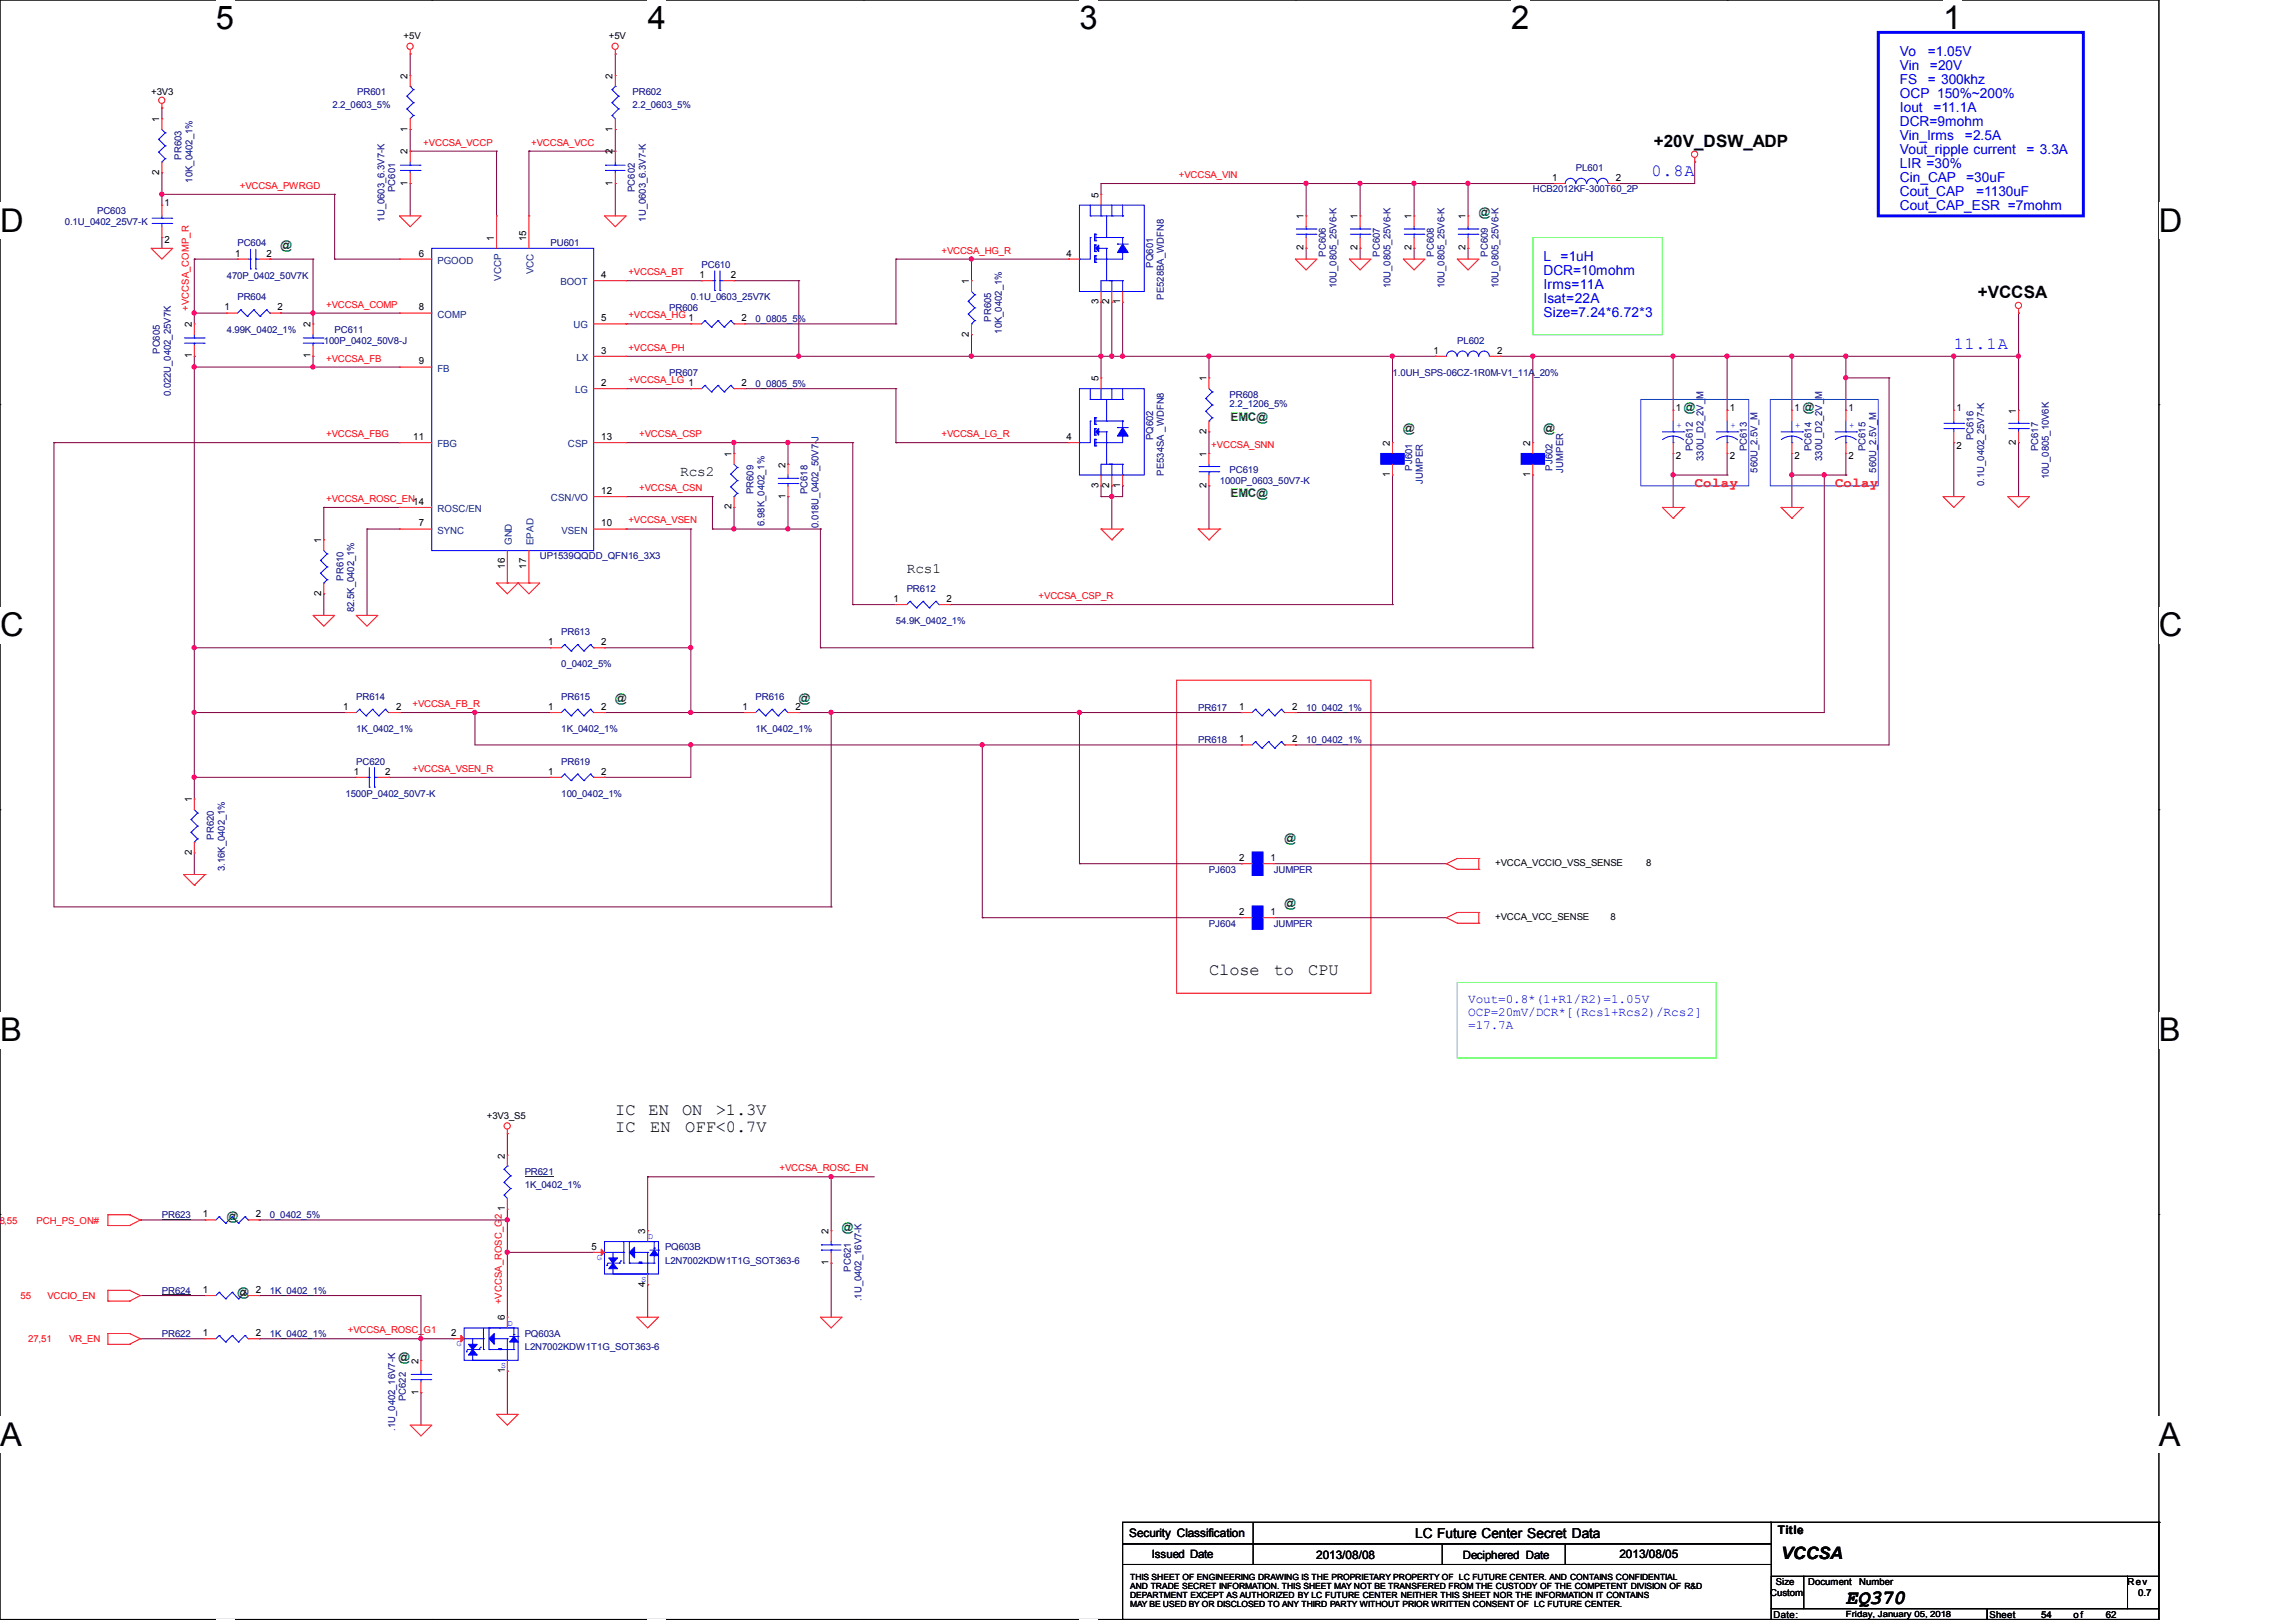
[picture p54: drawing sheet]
<svg xmlns="http://www.w3.org/2000/svg" width="297mm" height="210mm" viewBox="0 0 297 210" stroke-linecap="round" stroke-linejoin="round" font-family="sans-serif">
<defs><g id="words">
<g font-size="4.2">
<text x="27.9" y="3.8">5</text>
<text x="83.8" y="3.8">4</text>
<text x="139.7" y="3.8">3</text>
<text x="195.6" y="3.8">2</text>
<text x="251.5" y="3.8">1</text>
<text x="0" y="30">D</text>
<text x="279.4" y="30">D</text>
<text x="0" y="82.3">C</text>
<text x="279.4" y="82.3">C</text>
<text x="0" y="134.7">B</text>
<text x="279.4" y="134.7">B</text>
<text x="0" y="187.1">A</text>
<text x="279.4" y="187.1">A</text>
</g>
<text font-size="2.6" x="238.9" y="207.6">EQ370</text>
<g font-size="2.2" fill="#00f">
<text x="213.7" y="22.8">0.8A</text>
<text x="252.9" y="45.1">11.1A</text>
</g>
<g font-size="2.2">
<text x="214" y="19">+20V_DSW_ADP</text>
<text x="255.9" y="38.5">+VCCSA</text>
<text x="156.5" y="126.2">Close</text>
<text x="164.8" y="126.2">to</text>
<text x="169.3" y="126.2">CPU</text>
<text x="79.6" y="144.3">IC</text>
<text x="79.6" y="146.5">IC</text>
<text x="83.9" y="144.3">EN</text>
<text x="84.2" y="146.5">EN</text>
<text x="88.3" y="144.3">ON</text>
<text x="88.7" y="146.5">OFF&lt;0.7V</text>
<text x="92.6" y="144.3">&gt;1.3V</text>
<text x="230.5" y="201.8">VCCSA</text>
</g>
<g font-size="1.9">
<text x="88" y="61.6">Rcs2</text>
<text x="117.3" y="74.1">Rcs1</text>
</g>
<g font-size="1.8" fill="#00f">
<text x="245.9" y="7.2">Vo</text>
<text x="245.9" y="9">Vin</text>
<text x="245.9" y="10.8">FS</text>
<text x="249.5" y="7.2">=1.05V</text>
<text x="249.5" y="10.8">= 300khz</text>
<text x="249.8" y="9">=20V</text>
<text x="245.9" y="12.7">OCP 150%~200%</text>
<text x="245.9" y="14.5">Iout</text>
<text x="245.9" y="16.3">DCR=9mohm</text>
<text x="250.2" y="14.5">=11.1A</text>
<text x="245.9" y="18.1">Vin_Irms</text>
<text x="245.9" y="19.9">Vout_ripple current</text>
<text x="245.9" y="21.8">LIR =30%</text>
<text x="245.9" y="23.6">Cin_CAP</text>
<text x="254.3" y="18.1">=2.5A</text>
<text x="254.5" y="23.6">=30uF</text>
<text x="262.2" y="19.9">= 3.3A</text>
<text x="245.9" y="25.4">Cout_CAP</text>
<text x="245.9" y="27.2">Cout_CAP_ESR =7mohm</text>
<text x="255.7" y="25.4">=1130uF</text>
<text x="199.8" y="33.7">L =1uH</text>
<text x="199.8" y="35.6">DCR=10mohm</text>
<text x="199.8" y="37.4">Irms=11A</text>
<text x="199.8" y="39.2">Isat=22A</text>
<text x="199.8" y="41">Size=7.24*6.72*3</text>
</g>
<g font-size="1.8" fill="#f00">
<text x="219.3" y="63">Colay</text>
<text x="237.5" y="63">Colay</text>
</g>
<text font-size="1.8" x="183.1" y="199">LC Future Center Secret Data</text>
<g font-size="1.7" fill="#00f">
<text x="190" y="131.5">OCP=20mV/DCR*[(Rcs1+Rcs2)/Rcs2]</text>
<text x="190" y="129.8">Vout=0.8*(1+R1/R2)=1.05V</text>
<text x="190" y="133.1">=17.7A</text>
</g>
<g font-size="1.5" fill="#008000">
<text x="191.4" y="28">@</text>
<text x="36.3" y="32.2">@</text>
<text x="217.9" y="53.1">@</text>
<text x="233.3" y="53.1">@</text>
<text x="159.3" y="54.5">EMC@</text>
<text x="181.6" y="55.9">@</text>
<text x="199.8" y="55.9">@</text>
<text x="159.3" y="64.3">EMC@</text>
<text x="79.6" y="90.8">@</text>
<text x="103.4" y="90.8">@</text>
<text x="166.2" y="109">@</text>
<text x="166.2" y="117.4">@</text>
<text x="29.3" y="157.9">@</text>
<text x="109" y="159.3">@</text>
<text x="30.7" y="167.7">@</text>
<text x="51.6" y="176.1">@</text>
</g>
<g font-size="1.5">
<text x="146.1" y="198.9">Security Classification</text>
<text x="149.1" y="201.5">Issued Date</text>
<text x="170.3" y="201.7">2013/08/08</text>
<text x="189.3" y="201.7">Deciphered Date</text>
<text x="209.6" y="201.6">2013/08/05</text>
<text x="230.1" y="198.5">Title</text>
</g>
<g font-size="1.3">
<text x="200.9" y="23.4">1</text>
<text x="209.1" y="23.4">2</text>
<text x="21.3" y="26.7">1</text>
<text x="21.3" y="31.5">2</text>
<text x="30.4" y="33.2">1</text>
<text x="34.5" y="33.2">2</text>
<text x="54.2" y="33.2">6</text>
<text x="77.8" y="36">4</text>
<text x="90.5" y="36">1</text>
<text x="94.6" y="36">2</text>
<text x="138" y="33.2">4</text>
<text x="29" y="40.2">1</text>
<text x="35.9" y="40.2">2</text>
<text x="54.2" y="40.2">8</text>
<text x="77.8" y="41.6">5</text>
<text x="89.1" y="41.6">1</text>
<text x="96" y="41.6">2</text>
<text x="54.2" y="47.2">9</text>
<text x="77.8" y="45.8">3</text>
<text x="185.5" y="45.8">1</text>
<text x="193.8" y="45.8">2</text>
<text x="77.8" y="50">2</text>
<text x="89.1" y="50">1</text>
<text x="96" y="50">2</text>
<text x="216.9" y="53.2">1</text>
<text x="223.8" y="53.2">1</text>
<text x="232.2" y="53.2">1</text>
<text x="239.2" y="53.2">1</text>
<text x="253.2" y="53.2">1</text>
<text x="53.5" y="56.9">11</text>
<text x="77.8" y="56.9">13</text>
<text x="138" y="56.9">4</text>
<text x="216.9" y="59.4">2</text>
<text x="223.8" y="59.4">2</text>
<text x="232.2" y="59.4">2</text>
<text x="239.2" y="59.4">2</text>
<text x="253.2" y="58">2</text>
<text x="53.5" y="65.3">14</text>
<text x="77.8" y="63.9">12</text>
<text x="54.2" y="68.1">7</text>
<text x="77.8" y="68.1">10</text>
<text x="115.6" y="77.9">1</text>
<text x="122.5" y="77.9">2</text>
<text x="70.9" y="83.5">1</text>
<text x="77.8" y="83.5">2</text>
<text x="44.4" y="91.9">1</text>
<text x="51.3" y="91.9">2</text>
<text x="70.9" y="91.9">1</text>
<text x="77.8" y="91.9">2</text>
<text x="96.1" y="91.9">1</text>
<text x="103" y="91.9">2</text>
<text x="160.4" y="91.9">1</text>
<text x="167.2" y="91.9">2</text>
<text x="45.8" y="100.2">1</text>
<text x="49.9" y="100.2">2</text>
<text x="70.9" y="100.2">1</text>
<text x="77.8" y="100.2">2</text>
<text x="160.4" y="96.1">1</text>
<text x="167.2" y="96.1">2</text>
<text x="160.4" y="111.4">2</text>
<text x="164.4" y="111.4">1</text>
<text x="160.4" y="118.4">2</text>
<text x="164.4" y="118.4">1</text>
<text x="26.2" y="157.5">1</text>
<text x="33.1" y="157.5">2</text>
<text x="76.5" y="161.7">5</text>
<text x="26.2" y="167.3">1</text>
<text x="33.1" y="167.3">2</text>
<text x="26.2" y="172.9">1</text>
<text x="33.1" y="172.9">2</text>
<text x="58.4" y="172.9">2</text>
</g>
<g font-size="1.3" fill="#004080">
<text x="56.6" y="34.1">PGOOD</text>
<text x="56.6" y="41.1">COMP</text>
<text x="72.5" y="36.9">BOOT</text>
<text x="74.2" y="42.5">UG</text>
<text x="74.6" y="46.7">LX</text>
<text x="56.6" y="48.1">FB</text>
<text x="74.4" y="50.9">LG</text>
<text x="56.6" y="57.9">FBG</text>
<text x="73.5" y="57.9">CSP</text>
<text x="71.3" y="64.9">CSN/VO</text>
<text x="56.6" y="69">SYNC</text>
<text x="56.6" y="66.3">ROSC/EN</text>
<text x="72.7" y="69">VSEN</text>
</g>
<g font-size="1.2">
<text x="52.2" y="5">+5V</text>
<text x="78.8" y="5">+5V</text>
<text x="52.7" y="10.2" transform="rotate(-90 52.7 10.2)">2</text>
<text x="79.3" y="10.2" transform="rotate(-90 79.3 10.2)">2</text>
<text x="19.6" y="12.3">+3V3</text>
<text x="20.6" y="15.8" transform="rotate(-90 20.6 15.8)">1</text>
<text x="52.7" y="17" transform="rotate(-90 52.7 17)">1</text>
<text x="79.3" y="17" transform="rotate(-90 79.3 17)">1</text>
<text x="20.6" y="22.6" transform="rotate(-90 20.6 22.6)">2</text>
<text x="52.7" y="20" transform="rotate(-90 52.7 20)">2</text>
<text x="79.3" y="20" transform="rotate(-90 79.3 20)">2</text>
<text x="52.7" y="24" transform="rotate(-90 52.7 24)">1</text>
<text x="79.3" y="24" transform="rotate(-90 79.3 24)">1</text>
<text x="142.1" y="25.6" transform="rotate(-90 142.1 25.6)">5</text>
<text x="168.7" y="28.4" transform="rotate(-90 168.7 28.4)">1</text>
<text x="175.7" y="28.4" transform="rotate(-90 175.7 28.4)">1</text>
<text x="182.7" y="28.4" transform="rotate(-90 182.7 28.4)">1</text>
<text x="189.6" y="28.4" transform="rotate(-90 189.6 28.4)">1</text>
<text x="63.9" y="31.2" transform="rotate(-90 63.9 31.2)">1</text>
<text x="68.1" y="31.2" transform="rotate(-90 68.1 31.2)">15</text>
<text x="168.7" y="32.4" transform="rotate(-90 168.7 32.4)">2</text>
<text x="175.7" y="32.4" transform="rotate(-90 175.7 32.4)">2</text>
<text x="182.7" y="32.4" transform="rotate(-90 182.7 32.4)">2</text>
<text x="189.6" y="32.4" transform="rotate(-90 189.6 32.4)">2</text>
<text x="125.4" y="36.7" transform="rotate(-90 125.4 36.7)">1</text>
<text x="142.1" y="39.4" transform="rotate(-90 142.1 39.4)">3</text>
<text x="143.5" y="39.4" transform="rotate(-90 143.5 39.4)">2</text>
<text x="144.9" y="39.4" transform="rotate(-90 144.9 39.4)">1</text>
<text x="24.8" y="46.4" transform="rotate(-90 24.8 46.4)">1</text>
<text x="24.8" y="42.3" transform="rotate(-90 24.8 42.3)">2</text>
<text x="40.2" y="46.4" transform="rotate(-90 40.2 46.4)">1</text>
<text x="40.2" y="42.3" transform="rotate(-90 40.2 42.3)">2</text>
<text x="125.4" y="43.6" transform="rotate(-90 125.4 43.6)">2</text>
<text x="142.1" y="49.3" transform="rotate(-90 142.1 49.3)">5</text>
<text x="156.1" y="49.3" transform="rotate(-90 156.1 49.3)">1</text>
<text x="260.9" y="53.5" transform="rotate(-90 260.9 53.5)">1</text>
<text x="94.7" y="59.1" transform="rotate(-90 94.7 59.1)">1</text>
<text x="156.1" y="59.1" transform="rotate(-90 156.1 59.1)">1</text>
<text x="156.1" y="56.1" transform="rotate(-90 156.1 56.1)">2</text>
<text x="179.9" y="57.7" transform="rotate(-90 179.9 57.7)">2</text>
<text x="198" y="57.7" transform="rotate(-90 198 57.7)">2</text>
<text x="260.9" y="57.5" transform="rotate(-90 260.9 57.5)">2</text>
<text x="94.7" y="65.9" transform="rotate(-90 94.7 65.9)">2</text>
<text x="101.6" y="64.5" transform="rotate(-90 101.6 64.5)">1</text>
<text x="101.6" y="60.5" transform="rotate(-90 101.6 60.5)">2</text>
<text x="142.1" y="63.1" transform="rotate(-90 142.1 63.1)">3</text>
<text x="143.5" y="63.1" transform="rotate(-90 143.5 63.1)">2</text>
<text x="144.9" y="63.1" transform="rotate(-90 144.9 63.1)">1</text>
<text x="156.1" y="63.1" transform="rotate(-90 156.1 63.1)">2</text>
<text x="179.9" y="61.7" transform="rotate(-90 179.9 61.7)">1</text>
<text x="198" y="61.7" transform="rotate(-90 198 61.7)">1</text>
<text x="41.6" y="70.3" transform="rotate(-90 41.6 70.3)">1</text>
<text x="41.6" y="77.1" transform="rotate(-90 41.6 77.1)">2</text>
<text x="65.3" y="73.6" transform="rotate(-90 65.3 73.6)">16</text>
<text x="68.1" y="73.6" transform="rotate(-90 68.1 73.6)">17</text>
<text x="24.8" y="103.8" transform="rotate(-90 24.8 103.8)">1</text>
<text x="24.8" y="110.6" transform="rotate(-90 24.8 110.6)">2</text>
<text x="193.5" y="112.1">+VCCA_VCCIO_VSS_SENSE</text>
<text x="213.1" y="112.1">8</text>
<text x="193.5" y="119">+VCCA_VCC_SENSE</text>
<text x="208.4" y="119">8</text>
<text x="63" y="144.7">+3V3_S5</text>
<text x="65.3" y="149.9" transform="rotate(-90 65.3 149.9)">2</text>
<text x="65.3" y="156.7" transform="rotate(-90 65.3 156.7)">1</text>
<text x="83.5" y="159.7" transform="rotate(-90 83.5 159.7)">3</text>
<text x="107.2" y="159.7" transform="rotate(-90 107.2 159.7)">2</text>
<text x="83.5" y="166.5" transform="rotate(-90 83.5 166.5)">4</text>
<text x="107.2" y="163.7" transform="rotate(-90 107.2 163.7)">1</text>
<text x="65.3" y="170.9" transform="rotate(-90 65.3 170.9)">6</text>
<text x="54.1" y="176.4" transform="rotate(-90 54.1 176.4)">2</text>
<text x="65.3" y="177.7" transform="rotate(-90 65.3 177.7)">1</text>
<text x="54.1" y="180.5" transform="rotate(-90 54.1 180.5)">1</text>
<text x="229.1" y="206.5">Custom</text>
<text x="229.5" y="209.3">Date:</text>
<text x="229.8" y="205.1">Size</text>
<text x="234" y="205.1">Document</text>
<text x="240.6" y="205.1">Number</text>
<text x="257.5" y="209.3">Sheet</text>
<text x="264.1" y="209.3">54</text>
<text x="268.3" y="209.3">of</text>
<text x="272.5" y="209.3">62</text>
<text x="275.3" y="205.1">Rev</text>
<text x="276.7" y="206.5">0.7</text>
</g>
<g font-size="1.2" fill="#000080">
<text x="43" y="14">2.2_0603_5%</text>
<text x="46.2" y="12.3">PR601</text>
<text x="81.9" y="12.3">PR602</text>
<text x="81.9" y="14">2.2_0603_5%</text>
<text x="23.5" y="20.7" transform="rotate(-90 23.5 20.7)">PR603</text>
<text x="24.9" y="23.6" transform="rotate(-90 24.9 23.6)">10K_0402_1%</text>
<text x="204" y="22.1">PL601</text>
<text x="8.4" y="29.1">0.1U_0402_25V7-K</text>
<text x="12.6" y="27.7">PC603</text>
<text x="49.7" y="28.7" transform="rotate(-90 49.7 28.7)">1U_0603_6.3V7-K</text>
<text x="51.1" y="24.8" transform="rotate(-90 51.1 24.8)">PC601</text>
<text x="82.2" y="24.8" transform="rotate(-90 82.2 24.8)">PC602</text>
<text x="83.6" y="28.7" transform="rotate(-90 83.6 28.7)">1U_0603_6.3V7-K</text>
<text x="198.4" y="24.9">HCB2012KF-300T60_2P</text>
<text x="30.7" y="31.9">PC604</text>
<text x="71.2" y="31.9">PU601</text>
<text x="90.8" y="34.7">PC610</text>
<text x="149.2" y="34.6" transform="rotate(-90 149.2 34.6)">PQ601</text>
<text x="171.6" y="33.2" transform="rotate(-90 171.6 33.2)">PC606</text>
<text x="178.6" y="33.2" transform="rotate(-90 178.6 33.2)">PC607</text>
<text x="185.5" y="33.2" transform="rotate(-90 185.5 33.2)">PC608</text>
<text x="192.5" y="33.2" transform="rotate(-90 192.5 33.2)">PC609</text>
<text x="29.3" y="36.1">470P_0402_50V7K</text>
<text x="30.7" y="38.9">PR604</text>
<text x="86.6" y="40.3">PR606</text>
<text x="89.4" y="38.9">0.1U_0603_25V7K</text>
<text x="97.8" y="41.7">0_0805_5%</text>
<text x="128.3" y="41.6" transform="rotate(-90 128.3 41.6)">PR605</text>
<text x="150.6" y="38.8" transform="rotate(-90 150.6 38.8)">PE528BA_WDFN8</text>
<text x="173" y="37.3" transform="rotate(-90 173 37.3)">10U_0805_25V6-K</text>
<text x="180" y="37.3" transform="rotate(-90 180 37.3)">10U_0805_25V6-K</text>
<text x="186.9" y="37.3" transform="rotate(-90 186.9 37.3)">10U_0805_25V6-K</text>
<text x="193.9" y="37.3" transform="rotate(-90 193.9 37.3)">10U_0805_25V6-K</text>
<text x="20.7" y="45.8" transform="rotate(-90 20.7 45.8)">PC605</text>
<text x="29.3" y="43.1">4.99K_0402_1%</text>
<text x="41.9" y="44.5">100P_0402_50V8-J</text>
<text x="43.3" y="43.1">PC611</text>
<text x="129.7" y="43.2" transform="rotate(-90 129.7 43.2)">10K_0402_1%</text>
<text x="188.6" y="44.5">PL602</text>
<text x="22.1" y="51.3" transform="rotate(-90 22.1 51.3)">0.022U_0402_25V7K</text>
<text x="86.6" y="48.6">PR607</text>
<text x="97.8" y="50">0_0805_5%</text>
<text x="159.1" y="51.4">PR608</text>
<text x="159.1" y="52.7">2.2_1206_5%</text>
<text x="180.2" y="48.6">1.0UH_SPS-06CZ-1R0M-V1_11A_20%</text>
<text x="149.2" y="57" transform="rotate(-90 149.2 57)">PQ602</text>
<text x="219.1" y="58.4" transform="rotate(-90 219.1 58.4)">PC612</text>
<text x="220.5" y="59.6" transform="rotate(-90 220.5 59.6)">330U_D2_2V_M</text>
<text x="226" y="58.4" transform="rotate(-90 226 58.4)">PC613</text>
<text x="234.4" y="58.4" transform="rotate(-90 234.4 58.4)">PC614</text>
<text x="235.8" y="59.6" transform="rotate(-90 235.8 59.6)">330U_D2_2V_M</text>
<text x="241.4" y="58.4" transform="rotate(-90 241.4 58.4)">PC615</text>
<text x="255.4" y="57" transform="rotate(-90 255.4 57)">PC616</text>
<text x="263.8" y="58.4" transform="rotate(-90 263.8 58.4)">PC617</text>
<text x="97.5" y="64" transform="rotate(-90 97.5 64)">PR609</text>
<text x="104.5" y="64" transform="rotate(-90 104.5 64)">PC618</text>
<text x="150.6" y="61.6" transform="rotate(-90 150.6 61.6)">PE534SA _WDFN8</text>
<text x="157.9" y="62.6">1000P_0603_50V7-K</text>
<text x="159.1" y="61.2">PC619</text>
<text x="182.7" y="60.9" transform="rotate(-90 182.7 60.9)">PJ601</text>
<text x="184.1" y="62.6" transform="rotate(-90 184.1 62.6)">JUMPER</text>
<text x="200.9" y="60.9" transform="rotate(-90 200.9 60.9)">PJ602</text>
<text x="202.3" y="61.2" transform="rotate(-90 202.3 61.2)">JUMPER</text>
<text x="227.4" y="61.2" transform="rotate(-90 227.4 61.2)">560U_2.5V_M</text>
<text x="242.8" y="61.2" transform="rotate(-90 242.8 61.2)">560U_2.5V_M</text>
<text x="256.8" y="62.9" transform="rotate(-90 256.8 62.9)">0.1U_0402_25V7-K</text>
<text x="265.2" y="62" transform="rotate(-90 265.2 62)">10U_0805_10V6K</text>
<text x="98.9" y="68" transform="rotate(-90 98.9 68)">6.98K_0402_1%</text>
<text x="105.9" y="68.3" transform="rotate(-90 105.9 68.3)">0.018U_0402_50V7-J</text>
<text x="44.4" y="75.1" transform="rotate(-90 44.4 75.1)">PR610</text>
<text x="69.8" y="72.4">UP1539QQDD_QFN16_3X3</text>
<text x="117.3" y="76.6">PR612</text>
<text x="45.8" y="79.2" transform="rotate(-90 45.8 79.2)">82.5K_0402_1%</text>
<text x="72.6" y="82.2">PR613</text>
<text x="115.9" y="80.8">54.9K_0402_1%</text>
<text x="72.6" y="86.4">0_0402_5%</text>
<text x="46.1" y="90.6">PR614</text>
<text x="46.1" y="94.7">1K_0402_1%</text>
<text x="72.6" y="90.6">PR615</text>
<text x="72.6" y="94.7">1K_0402_1%</text>
<text x="97.8" y="90.6">PR616</text>
<text x="97.8" y="94.7">1K_0402_1%</text>
<text x="155.1" y="91.9">PR617</text>
<text x="169" y="91.9">10_0402_1%</text>
<text x="46.1" y="98.9">PC620</text>
<text x="72.6" y="98.9">PR619</text>
<text x="155.1" y="96.1">PR618</text>
<text x="169" y="96.1">10_0402_1%</text>
<text x="44.7" y="103.1">1500P_0402_50V7-K</text>
<text x="72.6" y="103.1">100_0402_1%</text>
<text x="27.7" y="108.7" transform="rotate(-90 27.7 108.7)">PR620</text>
<text x="29.1" y="112.7" transform="rotate(-90 29.1 112.7)">3.16K_0402_1%</text>
<text x="156.5" y="112.9">PJ603</text>
<text x="164.8" y="112.9">JUMPER</text>
<text x="156.5" y="119.9">PJ604</text>
<text x="164.8" y="119.9">JUMPER</text>
<text x="67.9" y="152">PR621</text>
<text x="67.9" y="153.7">1K_0402_1%</text>
<text x="21" y="157.6">PR623</text>
<text x="34.9" y="157.6">0_0402_5%</text>
<text x="86.1" y="161.8">PQ603B</text>
<text x="21" y="167.4">PR624</text>
<text x="34.9" y="167.4">1K_0402_1%</text>
<text x="86.1" y="163.5">L2N7002KDW1T1G_SOT363-6</text>
<text x="110.1" y="164.5" transform="rotate(-90 110.1 164.5)">PC621</text>
<text x="21" y="173">PR622</text>
<text x="34.9" y="173">1K_0402_1%</text>
<text x="67.9" y="173">PQ603A</text>
<text x="111.5" y="168.4" transform="rotate(-90 111.5 168.4)">.1U_0402_16V7-K</text>
<text x="67.9" y="174.7">L2N7002KDW1T1G_SOT363-6</text>
<text x="51.1" y="185.1" transform="rotate(-90 51.1 185.1)">.1U_0402_16V7-K</text>
<text x="52.5" y="181.3" transform="rotate(-90 52.5 181.3)">PC622</text>
</g>
<g font-size="1.2" fill="#f00">
<text x="54.8" y="18.8">+VCCSA_VCCP</text>
<text x="68.7" y="18.8">+VCCSA_VCC</text>
<text x="152.6" y="23">+VCCSA_VIN</text>
<text x="31" y="24.4">+VCCSA_PWRGD</text>
<text x="81.3" y="35.6">+VCCSA_BT</text>
<text x="121.8" y="32.8">+VCCSA_HG_R</text>
<text x="24.4" y="40.2" transform="rotate(-90 24.4 40.2)">+VCCSA_COMP_R</text>
<text x="42.2" y="39.8">+VCCSA_COMP</text>
<text x="81.3" y="41.2">+VCCSA_HG</text>
<text x="42.2" y="46.8">+VCCSA_FB</text>
<text x="81.3" y="45.4">+VCCSA_PH</text>
<text x="81.3" y="49.6">+VCCSA_LG</text>
<text x="42.2" y="56.6">+VCCSA_FBG</text>
<text x="82.7" y="56.6">+VCCSA_CSP</text>
<text x="121.8" y="56.6">+VCCSA_LG_R</text>
<text x="156.8" y="58">+VCCSA_SNN</text>
<text x="42.2" y="64.9">+VCCSA_ROSC_EN</text>
<text x="82.7" y="63.5">+VCCSA_CSN</text>
<text x="81.3" y="67.7">+VCCSA_VSEN</text>
<text x="134.4" y="77.5">+VCCSA_CSP_R</text>
<text x="53.4" y="91.5">+VCCSA_FB_R</text>
<text x="53.4" y="99.9">+VCCSA_VSEN_R</text>
<text x="100.9" y="151.6">+VCCSA_ROSC_EN</text>
<text x="-.8" y="158.3">28,55</text>
<text x="4.7" y="158.3">PCH_PS_ON#</text>
<text x="2.7" y="168.1">55</text>
<text x="3.6" y="173.7">27,51</text>
<text x="6.1" y="168.1">VCCIO_EN</text>
<text x="8.9" y="173.7">VR_EN</text>
<text x="45" y="172.5">+VCCSA_ROSC_G1</text>
<text x="64.9" y="168.7" transform="rotate(-90 64.9 168.7)">+VCCSA_ROSC_G2</text>
</g>
<g font-size="1.2" fill="#004080">
<text x="69" y="35.5" transform="rotate(-90 69 35.5)">VCC</text>
<text x="64.9" y="36.3" transform="rotate(-90 64.9 36.3)">VCCP</text>
<text x="66.2" y="70.5" transform="rotate(-90 66.2 70.5)">GND</text>
<text x="69" y="70.5" transform="rotate(-90 69 70.5)">EPAD</text>
</g>
<g font-size="1.1" fill="#00f">
<text x="217" y="55.3">+</text>
<text x="223.9" y="55.3">+</text>
<text x="232.3" y="55.3">+</text>
<text x="239.3" y="55.3">+</text>
<text x="83.8" y="160.4">D</text>
<text x="77.3" y="163">G</text>
<text x="83" y="165.8">S</text>
<text x="65.7" y="171.5">D</text>
<text x="59.1" y="174.2">G</text>
<text x="64.8" y="177">S</text>
</g>
<g font-size="1.1">
<text x="146.3" y="204.5">THIS SHEET OF ENGINEERING DRAWING IS THE PROPRIETARY PROPERTY OF LC FUTURE CENTER. AND CONTAINS CONFIDENTIAL</text>
<text x="146.3" y="205.6">AND TRADE SECRET INFORMATION. THIS SHEET MAY NOT BE TRANSFERED FROM THE CUSTODY OF THE COMPETENT DIVISION OF R&amp;D</text>
<text x="146.3" y="206.8">DEPARTMENT EXCEPT AS AUTHORIZED BY LC FUTURE CENTER NEITHER THIS SHEET NOR THE INFORMATION IT CONTAINS</text>
<text x="146.3" y="207.9">MAY BE USED BY OR DISCLOSED TO ANY THIRD PARTY WITHOUT PRIOR WRITTEN CONSENT OF LC FUTURE CENTER.</text>
<text x="238.9" y="209.2">Friday, January 05, 2018</text>
</g>
</g></defs>
<path d="M0 0h279.4v209.5h-279.4z" fill="none" stroke="#000" stroke-width=".13"/>
<g fill="#fff">
<path d="M27.9 0h2.4v4.7h-2.4z"/>
<path d="M27.9 209.5h2.4v.5h-2.4z"/>
</g>
<path d="M55.9 0h.1M55.9 209.5h.1" fill="none" stroke="#000" stroke-width=".13"/>
<g fill="#fff">
<path d="M83.8 0h2.4v4.7h-2.4z"/>
<path d="M83.8 209.5h2.4v.5h-2.4z"/>
</g>
<path d="M111.8 0h.1M111.8 209.5h.1" fill="none" stroke="#000" stroke-width=".13"/>
<g fill="#fff">
<path d="M139.7 0h2.4v4.7h-2.4z"/>
<path d="M139.7 209.5h2.4v.5h-2.4z"/>
</g>
<path d="M167.6 0h.1M167.6 209.5h.1" fill="none" stroke="#000" stroke-width=".13"/>
<g fill="#fff">
<path d="M195.6 0h2.4v4.7h-2.4z"/>
<path d="M195.6 209.5h2.4v.5h-2.4z"/>
</g>
<path d="M223.5 0h.1M223.5 209.5h.1" fill="none" stroke="#000" stroke-width=".13"/>
<g fill="#fff">
<path d="M251.5 0h2.3v4.7h-2.3z"/>
<path d="M251.5 209.5h2.3v.5h-2.3z"/>
<path d="M0 26.2h3v4.7h-3z"/>
<path d="M279.4 26.2h3v4.7h-3z"/>
<path d="M0 78.5h3v4.8h-3z"/>
<path d="M279.4 78.5h3v4.8h-3z"/>
</g>
<path d="M0 52.4h.1M279.4 52.4h.1" fill="none" stroke="#000" stroke-width=".13"/>
<g fill="#fff">
<path d="M0 130.9h2.8v4.8h-2.8z"/>
<path d="M279.4 130.9h2.8v4.8h-2.8z"/>
</g>
<path d="M0 104.8h.1M279.4 104.8h.1" fill="none" stroke="#000" stroke-width=".13"/>
<g fill="#fff">
<path d="M-.1 183.3h2.9v4.7h-2.9z"/>
<path d="M279.3 183.3h2.9v4.7h-2.9z"/>
</g>
<g fill="none" stroke="#000" stroke-width=".13">
<path d="M0 157.1h.1M279.4 157.1h.1M145.3 197h83.9v2.8h-83.9zM145.3 199.8h83.9v2.6h-83.9zM162.2 199.8h.1M162.2 197v5.4M186.6 199.8v2.6M202.6 199.8v2.6M229.1 197h50.3M279.4 197h.1M279.4 197v7M145.3 202.4h83.9v7.1h-83.9z"/>
<path d="M162.2 202.4h.1M186.6 202.4h.1M202.6 202.4h.1M229.2 204h4.2v4.1h-4.2zM229.2 208.1h28v1.4h-28zM233.4 204h41.9v4.1h-41.9zM257.2 208.1h22.2v1.4h-22.2zM275.3 204h4.1v4.1h-4.1z"/>
</g>
<path d="M212.3 51.7h14v11.2h-14zM229.1 51.7h14v11.2h-14z" fill="none" stroke="#0080ff" stroke-width=".13"/>
<path d="M243.1 4.2h26.5v23.7h-26.5z" fill="none" stroke="#00f" stroke-width=".38"/>
<g fill="none" stroke="#f00" stroke-width=".13">
<path d="M21 14h.1M21 15.4h.1M21 13.4v.6M21 15.4v1.4M53.1 7h.1M53.1 16.8h.1M53.1 9.8h.1M53.1 19.6h.1M53.1 6.4v.6M53.1 9.8v1.4M53.1 15.4v1.4M53.1 19.6v1.4"/>
<path d="M79.6 7h.1M79.6 16.8h.1M79.6 9.8h.1M79.6 19.6h.1M79.6 6.4v.6M79.6 9.8v1.4M79.6 15.4v1.4M79.6 19.6v1.4M19.6 32.1h2.8l-1.4 1.4zM21 22.4h.1M21 26.5h.1M21 30.7h.1"/>
<path d="M21 21v1.4M21 26.5v1.4M21 29.3v1.4M30.7 33.5h.1M30.7 33.5h1.4M33.5 33.5h1.4M34.9 33.5h.1M51.7 33.5h.1M51.7 27.9h2.8l-1.4 1.4zM51.7 33.5h4.2M53.1 23.7h.1M53.1 22.4v1.3"/>
<path d="M64.3 27.9h.1M64.3 27.9v4.2M68.5 27.9h.1M68.5 27.9v4.2M76.8 36.3h4.2M78.2 27.9h2.8l-1.4 1.4zM79.6 23.7h.1M79.6 22.4v1.3M81 36.3h.1M90.8 36.3h.1M90.8 36.3h1.4M93.6 36.3h1.4"/>
<path d="M95 36.3h.1M125.7 36.3h.1M125.7 36.3v1.4M138.3 33.5h.1M138.3 33.5h1.4M142.5 39.1h.1M142.5 25.1h.1M142.5 25.1v1.4M142.5 37.7v1.4M143.9 39.1h.1M143.9 37.7v1.4M145.3 39.1h.1"/>
<path d="M145.3 37.7v1.4M167.6 33.5h2.8l-1.4 1.4zM169 27.9h.1M169 32.1h.1M169 27.9v1.4M169 30.7v1.4M174.6 33.5h2.8l-1.4 1.4zM176 27.9h.1M176 32.1h.1M176 27.9v1.4M176 30.7v1.4M181.6 33.5h2.8l-1.4 1.4z"/>
<path d="M183 27.9h.1M183 32.1h.1M183 27.9v1.4M183 30.7v1.4M188.6 33.5h2.8l-1.4 1.4zM190 27.9h.1M190 32.1h.1M190 27.9v1.4M190 30.7v1.4M201.2 23.7h.1M201.2 23.7h1.4M208.1 23.7h1.4"/>
<path d="M209.5 23.7h.1M219.3 21h.1M219.3 20.4v.6M261.2 40v.5M25.1 46.1h.1M25.1 41.9h.1M25.1 41.9v1.4M25.1 44.7v1.4M29.3 40.5h.1M29.3 40.5h1.4M34.9 40.5h1.4M36.3 40.5h.1"/>
<path d="M40.5 46.1h.1M40.5 41.9h.1M40.5 41.9v1.4M40.5 44.7v1.4M51.7 40.5h.1M51.7 47.5h.1M51.7 57.3h.1M51.7 40.5h4.2M51.7 57.3h4.2M51.7 47.5h4.2M76.8 57.3h4.2M76.8 46.1h4.2"/>
<path d="M76.8 50.3h4.2M76.8 41.9h4.2M81 50.3h.1M81 46.1h.1M81 41.9h.1M81 57.3h.1M89.4 50.3h.1M89.4 41.9h.1M89.4 50.3h1.4M89.4 41.9h1.4M95 58.7h.1M95 50.3h1.4"/>
<path d="M95 41.9h1.4M95 58.7v1.4M96.4 50.3h.1M96.4 41.9h.1M125.7 43.3h.1M125.7 41.9v1.4M138.3 57.3h.1M138.3 57.3h1.4M142.5 48.9h.1M142.5 48.9v1.4M156.5 58.7h.1M156.5 48.9h.1"/>
<path d="M156.5 55.9h.1M156.5 48.9v1.4M156.5 54.5v1.4M156.5 58.7v1.4M180.2 57.3h.1M180.2 57.3v1.4M185.8 46.1h.1M185.8 46.1h1.4M192.8 46.1h1.4M194.2 46.1h.1M198.4 57.3h.1M198.4 57.3v1.4"/>
<path d="M216.5 53.1h.1M216.5 58.7h.1M216.5 53.1v1.4M216.5 57.3v1.4M223.5 53.1h.1M223.5 58.7h.1M223.5 53.1v1.4M223.5 57.3v1.4M231.9 53.1h.1M231.9 58.7h.1M231.9 53.1v1.4M231.9 57.3v1.4"/>
<path d="M238.9 53.1h.1M238.9 58.7h.1M238.9 53.1v1.4M238.9 57.3v1.4M252.8 53.1h.1M252.8 57.3h.1M252.8 53.1v1.4M252.8 55.9v1.4M261.2 40.5h.1M261.2 53.1h.1M261.2 57.3h.1M261.2 53.1v1.4"/>
<path d="M261.2 55.9v1.4M40.5 79.6h2.8l-1.4 1.4zM41.9 69.8h.1M41.9 76.8h.1M41.9 69.8v1.4M41.9 75.4v1.4M46.1 79.6h2.8l-1.4 1.4zM51.7 68.5h.1M51.7 65.7h.1M51.7 68.5h4.2M51.7 65.7h4.2M64.3 75.4h5.5l-1.3 1.4-1.4-1.4-1.4 1.4z"/>
<path d="M65.7 75.4h.1M65.7 71.2v4.2M68.5 75.4h.1M68.5 71.2v4.2M76.8 68.5h4.2M76.8 64.3h4.2M81 68.5h.1M81 64.3h.1M95 65.7h.1M95 64.3v1.4M102 64.3h.1M102 60.1h.1"/>
<path d="M102 60.1v1.4M102 62.9v1.4M115.9 78.2h.1M115.9 78.2h1.4M121.5 78.2h1.4M122.9 78.2h.1M142.5 68.5h.1M142.5 62.9h.1M142.5 68.5h2.8M142.5 61.5v1.4M142.5 68.5l1.4 1.3M143.9 69.8h.1"/>
<path d="M143.9 62.9h.1M143.9 61.5v1.4M145.3 68.5h.1M145.3 62.9h.1M145.3 68.5l-1.4 1.3M145.3 61.5v1.4M155.1 68.5h.1M155.1 68.5h2.8M155.1 68.5l1.4 1.3M156.5 69.8h.1M156.5 62.9h.1M156.5 61.5v1.4"/>
<path d="M157.9 68.5h.1M157.9 68.5l-1.4 1.3M180.2 61.5h.1M180.2 60.1v1.4M198.4 61.5h.1M198.4 60.1v1.4M215.1 65.7h.1M215.1 65.7h2.8M215.1 65.7l1.4 1.4M216.5 67.1h.1M217.9 65.7h.1M217.9 65.7l-1.4 1.4"/>
<path d="M230.5 65.7h.1M230.5 65.7h2.8M230.5 65.7l1.4 1.4M231.9 67.1h.1M233.3 65.7h.1M233.3 65.7l-1.4 1.4M251.4 64.3h2.8l-1.4 1.4zM259.8 64.3h2.8l-1.4 1.4zM44.7 92.2h.1M44.7 92.2h1.4M50.3 92.2h1.4M51.7 92.2h.1"/>
<path d="M71.2 92.2h.1M71.2 83.8h.1M71.2 92.2h1.4M71.2 83.8h1.4M76.8 92.2h1.4M76.8 83.8h1.4M78.2 92.2h.1M78.2 83.8h.1M96.4 92.2h.1M96.4 92.2h1.4M102 92.2h1.4M103.4 92.2h.1"/>
<path d="M152.3 88h25.1v40.5h-25.1zM160.6 96.4h.1M160.6 92.2h.1M160.6 92.2h1.4M160.6 96.4h1.4M166.2 92.2h1.4M166.2 96.4h1.4M167.6 96.4h.1M167.6 92.2h.1M23.7 113.2h.1M23.7 113.2h2.8M23.7 113.2l1.4 1.3"/>
<path d="M25.1 114.5h.1M25.1 103.4h.1M25.1 110.4h.1M25.1 103.4v1.4M25.1 109v1.4M26.5 113.2h.1M26.5 113.2l-1.4 1.3M46.1 100.6h.1M46.1 100.6h1.4M48.9 100.6h1.4M50.3 100.6h.1M71.2 100.6h.1"/>
<path d="M71.2 100.6h1.4M76.8 100.6h1.4M78.2 100.6h.1M160.6 111.8h.1M160.6 118.7h.1M160.6 111.8h1.4M160.6 118.7h1.4M163.4 111.8h1.4M163.4 118.7h1.4M164.8 111.8h.1M164.8 118.7h.1M187.2 111.8h.1"/>
<path d="M187.2 118.7h.1M187.2 111.8l1.4 .7M187.2 118.7l1.4 .8M188.6 112.5h.1M188.6 111.1h.1M188.6 119.5h.1M188.6 118.1h.1M188.6 112.5h2.8M188.6 111.1l-1.4 .7M188.6 119.5h2.8M188.6 118.1l-1.4 .6M188.6 111.1h2.8"/>
<path d="M188.6 118.1h2.8M191.4 112.5h.1M191.4 111.1h.1M191.4 119.5h.1M191.4 118.1h.1M191.4 111.1v1.4M191.4 118.1v1.4M14 158.6h2.8M14 158.6h.1M14 157.2h.1M14 157.2v1.4M14 157.2h2.8"/>
<path d="M16.8 157.2h.1M16.8 158.6h.1M16.8 157.2l1.4 .7M18.2 157.9h.1M18.2 157.9l-1.4 .7M26.5 157.9h.1M26.5 157.9h1.4M32.1 157.9h1.4M33.5 157.9h.1M65.7 146.7h.1M65.7 156.5h.1M65.7 149.5h.1"/>
<path d="M65.7 146.1v.6M65.7 149.5v1.4M65.7 155.1v1.4M83.8 159.3h.1M83.8 159.3v1.3M107.6 159.3h.1M107.6 159.3v1.3M14 173.9h2.8M14 168.4h2.8M14 173.9h.1M14 172.5h.1M14 168.4h.1"/>
<path d="M14 167h.1M14 172.5h2.8M14 167v1.4M14 172.5v1.4M14 167h2.8M16.8 172.5h.1M16.8 173.9h.1M16.8 167h.1M16.8 168.4h.1M16.8 172.5l1.4 .7M16.8 167l1.4 .6M18.2 173.2h.1"/>
<path d="M18.2 167.6h.1M18.2 173.2l-1.4 .7M18.2 167.6l-1.4 .8M26.5 167.6h.1M26.5 173.2h.1M26.5 173.2h1.4M26.5 167.6h1.4M32.1 173.2h1.4M32.1 167.6h1.4M33.5 167.6h.1M33.5 173.2h.1M54.5 176h.1"/>
<path d="M54.5 176v1.4M54.5 178.8v1.4M58.7 173.2h.1M58.7 173.2h1.4M65.7 170.4h.1M65.7 177.4h.1M65.7 170.4v1.4M65.7 176v1.4M76.8 162h.1M76.8 162h1.4M82.4 170.4h2.8l-1.4 1.4zM83.8 166.2h.1"/>
<path d="M83.8 164.8v1.4M106.2 170.4h2.8l-1.4 1.4zM107.6 163.4h.1M107.6 162v1.4M53.1 184.4h2.8l-1.4 1.4zM54.5 180.2h.1M64.3 183h2.8l-1.4 1.4z"/>
<circle cx="20.9" cy="13" r=".4"/>
<circle cx="53.1" cy="6" r=".4"/>
<circle cx="79.6" cy="6" r=".4"/>
<circle cx="219.3" cy="20" r=".4"/>
<circle cx="261.2" cy="39.5" r=".4"/>
<circle cx="65.6" cy="145.7" r=".4"/>
</g>
<path d="M198.4 30.7h16.7v12.6h-16.7zM188.6 127.1h33.5v9.8h-33.5z" fill="none" stroke="#0f0" stroke-width=".13"/>
<g fill="none" stroke="#800040" stroke-width=".13">
<path d="M21 14h.1M21 14v1.4M53.1 19.6h11.2M53.1 19.6h.1M53.1 7h.1M53.1 16.8h.1M53.1 7v2.8M53.1 16.8v2.8M64.3 19.6h.1M64.3 19.6v8.3M68.5 19.6h.1M68.5 19.6v8.3"/>
<path d="M79.6 16.8h.1M79.6 7h.1M79.6 7v2.8M79.6 16.8v2.8h-11.1M21 30.7h.1M21 22.4h.1M21 25.1h.1M21 22.4v4.1M21 30.7v1.4M21 25.1h22.3M25.1 33.5h5.6M25.1 33.5h.1"/>
<path d="M25.1 33.5v8.4M34.9 33.5h.1M34.9 33.5h5.6M40.5 33.5h.1M40.5 33.5v8.4M43.3 25.1h.1M43.3 33.5h.1M43.3 25.1v8.4M43.3 33.5h8.4M53.1 23.7h.1M53.1 23.7v4.2M79.6 23.7h.1"/>
<path d="M79.6 23.7v4.2M81 36.3h9.8M90.8 36.3h.1M95 36.3h8.4M103.4 36.3h.1M103.4 36.3v9.8M115.9 33.5h.1M115.9 33.5h22.4M115.9 33.5v8.4M125.7 33.5h.1M125.7 33.5v2.8M138.3 33.5h.1"/>
<path d="M142.5 23.7h.1M142.5 39.1h.1M142.5 23.7h58.7M142.5 23.7v1.4M142.5 39.1v9.8M143.9 39.1h.1M143.9 39.1v7M145.3 39.1h.1M145.3 39.1v7M169 23.7h.1M169 32.1h.1M169 23.7v4.2"/>
<path d="M169 32.1v1.4M176 32.1h.1M176 23.7h.1M176 23.7v4.2M176 32.1v1.4M183 32.1h.1M183 23.7h.1M183 23.7v4.2M183 32.1v1.4M190 32.1h.1M190 23.7h.1M190 23.7v4.2"/>
<path d="M190 32.1v1.4M209.5 23.7h.1M219.3 21h.1M219.3 21v2.7h-9.8M7 57.3h.1M7 57.3v60h100.6M7 57.3h44.7M25.1 40.5h4.2M25.1 47.5h26.6M25.1 40.5h.1M25.1 46.1h.1M25.1 47.5h.1"/>
<path d="M25.1 46.1v57.3M36.3 40.5h.1M36.3 40.5h15.4M40.5 40.5h.1M40.5 47.5h.1M40.5 46.1h.1M40.5 46.1v1.4M81 41.9h.1M81 57.3h29.4M81 46.1h104.8M81 50.3h8.4M81 41.9h8.4"/>
<path d="M89.4 50.3h.1M95 57.3h.1M95 58.7h.1M95 57.3v1.4M96.4 41.9h19.5M96.4 50.3h19.5M102 57.3h.1M102 57.3v2.8M103.4 46.1h.1M110.4 57.3h.1M110.4 57.3v20.9M115.9 57.3h.1"/>
<path d="M115.9 41.9h.1M115.9 50.3h.1M115.9 50.3v7M115.9 57.3h22.4M125.7 46.1h.1M125.7 43.3h.1M125.7 43.3v2.8M142.5 46.1h.1M143.9 46.1h.1M156.5 46.1h.1M156.5 55.9h.1M156.5 46.1v2.8"/>
<path d="M156.5 55.9v2.8M180.2 46.1h.1M180.2 46.1v11.2M185.8 46.1h.1M194.2 46.1h67M198.4 46.1h.1M198.4 46.1v11.2M216.5 46.1h.1M216.5 46.1v7M216.5 58.7v7M223.5 46.1h.1M223.5 53.1h.1"/>
<path d="M223.5 46.1v7M223.5 58.7v2.8M231.9 46.1h.1M231.9 46.1v7M231.9 58.7v7M238.9 48.9h.1M238.9 46.1h.1M238.9 53.1h.1M238.9 46.1v7M238.9 58.7v2.8M238.9 48.9h5.6M244.5 48.9h.1"/>
<path d="M244.5 48.9v47.5h-76.9M252.8 46.1h.1M252.8 57.3h.1M252.8 46.1v7M252.8 57.3v7M261.2 40.5h.1M261.2 46.1h.1M261.2 57.3h.1M261.2 40.5v12.6M261.2 57.3v7M41.9 65.7h.1M41.9 76.8h.1"/>
<path d="M41.9 65.7v4.1M41.9 76.8v2.8M41.9 65.7h9.8M47.5 68.5h.1M47.5 79.6h.1M47.5 68.5v11.1M47.5 68.5h4.2M81 68.5h.1M81 64.3h11.2M81 68.5h8.4M89.4 68.5h.1M89.4 68.5v23.7"/>
<path d="M92.2 64.3h.1M92.2 68.5h.1M92.2 68.5h14M92.2 64.3v4.2M95 68.5h.1M95 65.7h.1M95 65.7v2.8M102 60.1h.1M102 68.5h.1M102 64.3h.1M102 64.3v4.2M106.2 68.5h.1"/>
<path d="M106.2 68.5v15.3M110.4 78.2h5.5M110.4 78.2h.1M122.9 78.2h.1M122.9 78.2h57.3M142.5 62.9h.1M142.5 64.3h.1M142.5 62.9v1.4M143.9 64.3h.1M143.9 62.9h.1M143.9 62.9v5.6M145.3 62.9h.1"/>
<path d="M145.3 62.9v1.4h-2.8M156.5 62.9h.1M156.5 62.9v5.6M180.2 78.2h.1M180.2 61.5v16.7M198.4 61.5v22.3M216.5 61.5h.1M216.5 65.7h.1M216.5 61.5h7M223.5 61.5h.1M231.9 61.5h.1M231.9 65.7h.1"/>
<path d="M231.9 61.5h7M236.1 61.5h.1M236.1 61.5v30.7h-68.5M238.9 61.5h.1M25.1 83.8h46.1M25.1 92.2h19.6M25.1 83.8h.1M25.1 92.2h.1M51.7 92.2h19.5M51.7 92.2h.1M61.5 92.2h.1M61.5 92.2v4.2h99.1"/>
<path d="M78.2 83.8h.1M78.2 92.2h.1M78.2 83.8h11.2M78.2 92.2h18.2M89.4 83.8h.1M89.4 92.2h.1M89.4 96.4h.1M89.4 96.4v4.2h-11.2M103.4 92.2h.1M103.4 92.2h57.2M106.2 83.8h.1M106.2 83.8h92.2"/>
<path d="M107.6 92.2h.1M107.6 92.2v25.1M127.1 96.4h.1M127.1 96.4v22.3M139.7 92.2h.1M139.7 92.2v19.6M160.6 92.2h.1M160.6 96.4h.1M167.6 92.2h.1M167.6 96.4h.1M198.4 83.8h.1M25.1 100.6h21"/>
<path d="M25.1 100.6h.1M25.1 113.2h.1M25.1 110.4v2.8M50.3 100.6h20.9M50.3 100.6h.1M78.2 100.6h.1M107.6 117.3h.1M127.1 118.7h.1M127.1 118.7h33.5M139.7 111.8h.1M139.7 111.8h20.9M160.6 111.8h.1"/>
<path d="M164.8 111.8h22.4M164.8 118.7h22.4M187.2 111.8h.1M187.2 118.7h.1M18.2 157.9h.1M18.2 157.9h8.3M33.5 157.9h32.2M33.5 157.9h.1M65.7 157.9h.1M65.7 146.7h.1M65.7 146.7v2.8M65.7 156.5v13.9"/>
<path d="M83.8 152.3h.1M83.8 152.3v7M83.8 152.3h29.4M107.6 152.3h.1M107.6 152.3v7M18.2 173.2h.1M18.2 167.6h.1M18.2 173.2h8.3M18.2 167.6h8.3M33.5 173.2h.1M33.5 167.6h.1M33.5 173.2h25.2"/>
<path d="M33.5 167.6h21v8.4M54.5 173.2h.1M58.7 173.2h.1M65.7 162h.1M65.7 177.4h.1M65.7 177.4v5.6M65.7 162h11.1M83.8 166.2h.1M83.8 166.2v4.2M107.6 163.4h.1M107.6 163.4v7M54.5 180.2h.1"/>
<path d="M54.5 180.2v4.2"/>
</g>
<g fill="#f0f" stroke="#f0f" stroke-width=".13">
<circle cx="20.9" cy="25.1" r=".28"/>
<circle cx="40.5" cy="40.5" r=".28"/>
<circle cx="25.1" cy="40.5" r=".28"/>
<circle cx="40.5" cy="47.5" r=".28"/>
<circle cx="89.4" cy="83.8" r=".28"/>
<circle cx="25.1" cy="83.8" r=".28"/>
<circle cx="25.1" cy="47.5" r=".28"/>
<circle cx="89.4" cy="92.2" r=".28"/>
<circle cx="25.1" cy="92.2" r=".28"/>
<circle cx="25.1" cy="100.6" r=".28"/>
<circle cx="107.5" cy="92.2" r=".28"/>
<circle cx="61.4" cy="92.2" r=".28"/>
<circle cx="89.4" cy="96.4" r=".28"/>
<circle cx="143.9" cy="64.2" r=".28"/>
<circle cx="143.9" cy="46.1" r=".28"/>
<circle cx="145.3" cy="46.1" r=".28"/>
<circle cx="142.5" cy="46.1" r=".28"/>
<circle cx="125.7" cy="46.1" r=".28"/>
<circle cx="125.7" cy="33.5" r=".28"/>
<circle cx="103.4" cy="46.1" r=".28"/>
<circle cx="95" cy="57.3" r=".28"/>
<circle cx="95" cy="68.4" r=".28"/>
<circle cx="102" cy="57.3" r=".28"/>
<circle cx="102" cy="68.4" r=".28"/>
<circle cx="156.4" cy="46.1" r=".28"/>
<circle cx="180.2" cy="46.1" r=".28"/>
<circle cx="198.3" cy="46.1" r=".28"/>
<circle cx="169" cy="23.7" r=".28"/>
<circle cx="176" cy="23.7" r=".28"/>
<circle cx="183" cy="23.7" r=".28"/>
<circle cx="190" cy="23.7" r=".28"/>
<circle cx="216.5" cy="46.1" r=".28"/>
<circle cx="223.5" cy="46.1" r=".28"/>
<circle cx="216.5" cy="61.4" r=".28"/>
<circle cx="231.9" cy="46.1" r=".28"/>
<circle cx="231.9" cy="61.4" r=".28"/>
<circle cx="238.9" cy="46.1" r=".28"/>
<circle cx="252.8" cy="46.1" r=".28"/>
<circle cx="261.2" cy="46.1" r=".28"/>
<circle cx="236.1" cy="61.4" r=".28"/>
<circle cx="238.9" cy="48.9" r=".28"/>
<circle cx="54.5" cy="173.2" r=".28"/>
<circle cx="65.6" cy="162" r=".28"/>
<circle cx="65.6" cy="157.8" r=".28"/>
<circle cx="107.5" cy="152.2" r=".28"/>
<circle cx="139.7" cy="92.2" r=".28"/>
<circle cx="127.1" cy="96.4" r=".28"/>
</g>
<g fill="none" stroke="#00f" stroke-width=".13">
<path d="M20.5 18h.1M20.5 19.7h.1M20.5 18l.9 .9M20.5 19.7l.9 .8M21 16.8l.4 .4M21.4 17.2h.1M21.4 18.9h.1M21.4 17.2l-.9 .8M21.4 18.9l-.9 .8M52.7 14.1h.1M52.7 12.4h.1M52.7 14.1l.8 .8"/>
<path d="M52.7 12.4l.8 .9M53.1 11.2h.1M53.1 11.2l.4 .4M53.5 13.3l-.8 .8M53.5 11.6l-.8 .8M53.5 14.9l-.4 .5M53.5 14.9h.1M53.5 13.3h.1M53.5 11.6h.1M79.2 14.9h.1M79.2 13.3h.1M79.2 11.6h.1"/>
<path d="M79.2 14.9l.4 .5M79.2 13.3l.8 .8M79.2 11.6l.8 .8M79.6 11.2l-.4 .4M79.6 11.2h.1M80 14.1l-.8 .8M80 12.4l-.8 .9M80 14.1h.1M80 12.4h.1M19.7 28.9h2.5M19.7 28.2h2.5M21 21h.1"/>
<path d="M21 28.2h.1M21 28.9h.1M21 27.9v.3M21 28.9v.4M21.4 20.5h.1M21.4 20.5l-.4 .5M22.2 28.9h.1M22.2 28.2h.1M32.1 33.5h.3M32.4 33.5h.1M32.4 34.8h.1M32.4 32.3v2.5"/>
<path d="M33.1 34.8h.1M33.1 33.5h.1M33.1 32.3v2.5M33.1 33.5h.4M51.8 21.4h2.6M51.8 22.1h2.6M53.1 22.1h.1M53.1 21.4h.1M53.1 21v.4M53.1 22.1v.3M54.4 21.4h.1M54.4 22.1h.1"/>
<path d="M55.9 32.1h20.9v39.1h-20.9zM78.4 21.4h.1M78.4 22.1h.1M78.4 21.4h2.5M78.4 22.1h2.5M79.6 22.1h.1M79.6 21.4h.1M79.6 21v.4M79.6 22.1v.3M92.2 36.3h.3M92.5 36.3h.1M92.5 37.6h.1"/>
<path d="M92.5 35.1v2.5M93.2 37.6h.1M93.2 36.3h.1M93.2 35.1v2.5M93.2 36.3h.4M125.3 39h.1M125.3 39l.8 .8M125.7 37.7l.4 .4M126.1 38.1h.1M126.1 39.8h.1M126.1 38.1l-.8 .9M126.1 39.8l-.8 .8"/>
<path d="M139.7 33.5h.1M139.7 26.5h8.4v11.2h-8.4zM141.1 30.7h.1M141.1 27.9h.1M141.1 26.5v1.4M141.1 30.7v2.8h-1.4M141.1 27.9h4.2M141.6 33.1h.1M141.6 31.7h.1M141.6 30.3h.1M141.6 30.3v.9h.2M141.6 31.7v.9h.2"/>
<path d="M141.6 33.1v.8h.2M141.6 30.3h.2M141.6 33.1h.2M141.6 31.7h.2M141.8 33.9h.1M141.8 33.1h.1M141.8 32.6h.1M141.8 31.7h.1M141.8 31.2h.1M141.8 30.3h.1M141.8 33.5h.1M141.8 30.3v.9"/>
<path d="M141.8 31.7v.9M141.8 33.1v.8M141.8 30.7h3.5M142.2 32.1h.1M142.2 32.1h1M142.5 27.9h.1M142.5 37.7h.1M142.5 26.5v1.4M143.2 30.7h.1M143.2 33.5h.1M143.2 32.1h.1M143.2 27.9v2.8"/>
<path d="M143.2 32.1v4.2M143.6 36.3h.1M143.8 36.3h.1M143.9 37.7h.1M143.9 36.3h.1M143.9 27.9h.1M143.9 26.5v1.4M143.9 36.3v1.4M144.6 31.6h.1M144.6 31.6h1.4M145.3 36.3h-2.8v1.4M145.3 32.1h.1"/>
<path d="M145.3 32.7h.1M145.3 30.7h.1M145.3 36.3h.1M145.3 37.7h.1M145.3 27.9h.1M145.3 26.5v1.4M145.3 30.7v.9M145.3 32.7v.8h-3.5M145.3 36.3v1.4M148.1 32.1h.1M167.8 30.3h2.5M167.8 29.6h2.5"/>
<path d="M169 29.6h.1M169 30.3h.1M169 29.3v.3M169 30.3v.4M170.3 30.3h.1M170.3 29.6h.1M174.7 30.3h2.6M174.7 29.6h2.6M176 29.6h.1M176 30.3h.1M176 29.3v.3M176 30.3v.4"/>
<path d="M177.3 30.3h.1M177.3 29.6h.1M181.7 30.3h2.6M181.7 29.6h2.6M183 29.6h.1M183 30.3h.1M183 29.3v.3M183 30.3v.4M184.3 30.3h.1M184.3 29.6h.1M188.7 30.3h2.6M188.7 29.6h2.6"/>
<path d="M190 29.6h.1M190 30.3h.1M190 29.3v.3M190 30.3v.4M191.3 30.3h.1M191.3 29.6h.1M203.9 23.7a.68 .68 0 0 0-.7-.6 .68 .68 0 0 0-.6 .6M205.3 23.7a.68 .68 0 0 0-.7-.6 .68 .68 0 0 0-.6 .6M206.7 23.7a.68 .68 0 0 0-.7-.6 .68 .68 0 0 0-.6 .6M208.1 23.7a.68 .68 0 0 0-.7-.6 .68 .68 0 0 0-.7 .6M23.9 43.7h2.5M23.9 44.4h2.5"/>
<path d="M25.1 44.4h.1M25.1 43.7h.1M25.1 43.3v.4M25.1 44.4v.3M26.4 43.7h.1M26.4 44.4h.1M31.2 40.1l-.5 .4M31.2 40.1h.1M31.2 40.1l.8 .8M32 40.9h.1M32.8 40.1l-.8 .8M32.8 40.1h.1"/>
<path d="M32.8 40.1l.9 .8M33.7 40.9h.1M34.5 40.1l-.8 .8M34.5 40.1h.1M34.5 40.1l.4 .4M34.9 40.5h.1M39.2 43.7h2.6M39.2 44.4h2.6M40.5 44.4h.1M40.5 43.7h.1M40.5 43.3v.4M40.5 44.4v.3"/>
<path d="M41.8 43.7h.1M41.8 44.4h.1M91.2 49.9l-.4 .4M91.2 41.5l-.4 .4M91.2 49.9h.1M91.2 41.5h.1M91.2 49.9l.9 .8M91.2 41.5l.9 .8M92.1 50.7h.1M92.1 42.3h.1M92.9 49.9l-.8 .8M92.9 41.5l-.8 .8"/>
<path d="M92.9 49.9h.1M92.9 41.5h.1M92.9 49.9l.8 .8M92.9 41.5l.8 .8M93.7 50.7h.1M93.7 42.3h.1M94.6 49.9l-.9 .8M94.6 41.5l-.9 .8M94.6 49.9h.1M94.6 41.5h.1M94.6 49.9l.4 .4M94.6 41.5l.4 .4"/>
<path d="M95 50.3h.1M95 41.9h.1M125.3 40.6h.1M125.3 40.6l.8 .9M125.7 41.9h.1M126.1 41.5h.1M126.1 41.5l-.4 .4M139.7 57.3h.1M139.7 50.3h8.4v11.2h-8.4zM141.1 54.5h.1M141.1 51.7h.1M141.1 50.3v1.4"/>
<path d="M141.1 54.5v2.8h-1.4M141.1 51.7h4.2M141.6 56.9h.1M141.6 55.5h.1M141.6 54.1h.1M141.6 54.1v.8h.2M141.6 55.5v.8h.2M141.6 56.9v.8h.2M141.6 55.5h.2M141.6 56.9h.2M141.6 54.1h.2M141.8 57.7h.1"/>
<path d="M141.8 56.9h.1M141.8 56.3h.1M141.8 55.5h.1M141.8 54.9h.1M141.8 54.1h.1M141.8 57.3h.1M141.8 54.1v.8M141.8 55.5v.8M141.8 56.9v.8M141.8 54.5h3.5M142.2 55.9h.1M142.2 55.9h1"/>
<path d="M142.5 51.7h.1M142.5 50.3v1.4M143.2 54.5h.1M143.2 57.3h.1M143.2 55.9h.1M143.2 51.7v2.8M143.2 55.9v4.2M143.9 51.7h.1M143.9 50.3v1.4M144.6 55.3h.1M144.6 55.3h1.4M145.3 55.9h.1"/>
<path d="M145.3 56.4h.1M145.3 54.5h.1M145.3 51.7h.1M145.3 50.3v1.4M145.3 54.5v.8M145.3 56.4v.9h-3.5M148.1 55.9h.1M156 51.6h.1M156 53.2h.1M156 51.6l.9 .8M156 53.2l.9 .9M156.5 54.5h.1"/>
<path d="M156.5 50.3l.4 .4M156.9 50.7h.1M156.9 52.4h.1M156.9 54.1h.1M156.9 50.7l-.9 .9M156.9 52.4l-.9 .8M156.9 54.1l-.4 .4M188.5 46.1a.68 .68 0 0 0-.6-.7 .68 .68 0 0 0-.7 .7M189.9 46.1a.68 .68 0 0 0-.6-.7 .68 .68 0 0 0-.7 .7M191.3 46.1a.68 .68 0 0 0-.6-.7 .68 .68 0 0 0-.7 .7M192.7 46.1a.68 .68 0 0 0-.6-.7 .68 .68 0 0 0-.7 .7M215.1 55.9h2.8"/>
<path d="M216.5 55.9h.1M216.5 56.4a2.22 2.22 0 0 0-1.3 .5M216.5 57.3h.1M216.5 54.5v1.4M216.5 56.4v.9M216.5 56.4a2.23 2.23 0 0 1 1.4 .5M217.9 55.9h.1M222.1 55.9h2.8M223.5 55.9h.1M223.5 56.4a2.22 2.22 0 0 0-1.4 .5M223.5 57.3h.1M223.5 54.5v1.4"/>
<path d="M223.5 56.4v.9M223.5 56.4a2.23 2.23 0 0 1 1.4 .5M224.9 55.9h.1M230.5 55.9h2.8M231.9 55.9h.1M231.9 56.4a2.22 2.22 0 0 0-1.4 .5M231.9 57.3h.1M231.9 54.5v1.4M231.9 56.4v.9M231.9 56.4a2.23 2.23 0 0 1 1.3 .5M233.3 55.9h.1M237.5 55.9h2.8"/>
<path d="M238.9 55.9h.1M238.9 56.4a2.22 2.22 0 0 0-1.4 .5M238.9 57.3h.1M238.9 54.5v1.4M238.9 56.4v.9M238.9 56.4a2.23 2.23 0 0 1 1.3 .5M240.3 55.9h.1M251.6 55.5h2.5M251.6 54.8h2.5M252.8 54.8h.1M252.8 55.5h.1M252.8 54.5v.3"/>
<path d="M252.8 55.5v.4M254.1 55.5h.1M254.1 54.8h.1M260 55.5h2.5M260 54.8h2.5M261.2 54.8h.1M261.2 55.5h.1M261.2 54.5v.3M261.2 55.5v.4M262.5 55.5h.1M262.5 54.8h.1M41.5 72.5h.1"/>
<path d="M41.5 74.2h.1M41.5 72.5l.8 .9M41.5 74.2l.8 .8M41.9 75.4h.1M41.9 71.2l.4 .5M42.3 71.7h.1M42.3 73.4h.1M42.3 75h.1M42.3 71.7l-.8 .8M42.3 73.4l-.8 .8M42.3 75l-.4 .4M94.6 61.3h.1"/>
<path d="M94.6 63h.1M94.6 61.3l.8 .9M94.6 63l.8 .8M95 64.3h.1M95 60.1l.4 .4M95.4 60.5h.1M95.4 62.2h.1M95.4 63.8h.1M95.4 60.5l-.8 .8M95.4 62.2l-.8 .8M95.4 63.8l-.4 .5M100.7 61.9h2.5"/>
<path d="M100.7 62.6h2.5M102 62.6h.1M102 61.9h.1M102 61.5v.4M102 62.6v.3M103.2 61.9h.1M103.2 62.6h.1M117.8 77.8l-.5 .4M117.8 77.8h.1M117.8 77.8l.8 .9M118.6 78.7h.1M119.5 77.8l-.9 .9"/>
<path d="M119.5 77.8h.1M119.5 77.8l.8 .9M120.3 78.7h.1M121.1 77.8l-.8 .9M121.1 77.8h.1M121.1 77.8l.4 .4M121.5 78.2h.1M142.5 61.5h.1M143.6 60.1h.1M143.8 60.1h.1M143.9 61.5h.1M143.9 60.1h.1"/>
<path d="M143.9 60.1v1.4M145.3 60.1h-2.8v1.4M145.3 60.1h.1M145.3 61.5h.1M145.3 60.1v1.4M155.2 61h2.5M155.2 60.4h2.5M156.5 60.4h.1M156.5 61h.1M156.5 60.1v.3M156.5 61v.5M157.7 61h.1"/>
<path d="M157.7 60.4h.1M46.5 91.8l-.4 .4M46.5 91.8h.1M46.5 91.8l.9 .8M47.4 92.6h.1M47.8 99.3v2.5M48.2 91.8l-.8 .8M48.2 91.8h.1M48.2 91.8l.8 .8M48.5 99.3v2.5M49 92.6h.1M49.9 91.8l-.9 .8"/>
<path d="M49.9 91.8h.1M49.9 91.8l.4 .4M50.3 92.2h.1M73.1 91.8l-.5 .4M73.1 83.4l-.5 .4M73.1 91.8h.1M73.1 83.4h.1M73.1 91.8l.8 .8M73.1 83.4l.8 .8M73.9 92.6h.1M73.9 84.2h.1M74.8 91.8l-.9 .8"/>
<path d="M74.8 83.4l-.9 .8M74.8 91.8h.1M74.8 83.4h.1M74.8 91.8l.8 .8M74.8 83.4l.8 .8M75.6 92.6h.1M75.6 84.2h.1M76.4 91.8l-.8 .8M76.4 83.4l-.8 .8M76.4 91.8h.1M76.4 83.4h.1M76.4 91.8l.4 .4"/>
<path d="M76.4 83.4l.4 .4M76.8 92.2h.1M76.8 83.8h.1M98.2 91.8l-.4 .4M98.2 91.8h.1M98.2 91.8l.9 .8M99.1 92.6h.1M99.9 91.8l-.8 .8M99.9 91.8h.1M99.9 91.8l.8 .8M100.7 92.6h.1M101.6 91.8l-.9 .8"/>
<path d="M101.6 91.8h.1M101.6 91.8l.4 .4M102 92.2h.1M162.5 96l-.5 .4M162.5 91.8l-.5 .4M162.5 96h.1M162.5 91.8h.1M162.5 96l.8 .8M162.5 91.8l.8 .8M163.3 96.8h.1M163.3 92.6h.1M164.2 96l-.9 .8"/>
<path d="M164.2 91.8l-.9 .8M164.2 96h.1M164.2 91.8h.1M164.2 96l.8 .8M164.2 91.8l.8 .8M165 96.8h.1M165 92.6h.1M165.8 96l-.8 .8M165.8 91.8l-.8 .8M165.8 96h.1M165.8 91.8h.1M165.8 96l.4 .4"/>
<path d="M165.8 91.8l.4 .4M166.2 96.4h.1M166.2 92.2h.1M24.7 106h.1M24.7 107.7h.1M24.7 106l.9 .9M24.7 107.7l.9 .8M25.1 109h.1M25.1 104.8l.5 .4M25.6 105.2h.1M25.6 106.9h.1M25.6 108.5h.1"/>
<path d="M25.6 105.2l-.9 .8M25.6 106.9l-.9 .8M25.6 108.5l-.5 .5M47.5 100.6h.3M47.8 100.6h.1M47.8 101.8h.1M48.5 101.8h.1M48.5 100.6h.1M48.5 100.6h.4M73.1 100.2l-.5 .4M73.1 100.2h.1M73.1 100.2l.8 .8"/>
<path d="M73.9 101h.1M74.8 100.2l-.9 .8M74.8 100.2h.1M74.8 100.2l.8 .8M75.6 101h.1M76.4 100.2l-.8 .8M76.4 100.2h.1M76.4 100.2l.4 .4M76.8 100.6h.1M28.4 157.4h.1M28.4 157.4l.8 .9M28.4 157.4l-.5 .5"/>
<path d="M29.2 158.3h.1M30.1 157.4l-.9 .9M30.1 157.4h.1M30.1 157.4l.8 .9M30.9 158.3h.1M31.7 157.4l-.8 .9M31.7 157.4h.1M31.7 157.4l.4 .5M32.1 157.9h.1M65.2 154.6h.1M65.2 153h.1M65.2 151.3h.1"/>
<path d="M65.2 154.6l.5 .5M65.2 153l.9 .8M65.2 151.3l.9 .8M65.7 150.9l-.5 .4M65.7 150.9h.1M66.1 153.8l-.9 .8M66.1 152.1l-.9 .9M66.1 153.8h.1M66.1 152.1h.1M28.4 167.2h.1M28.4 172.8h.1M28.4 167.2l.8 .9"/>
<path d="M28.4 172.8l.8 .8M28.4 167.2l-.5 .4M28.4 172.8l-.5 .4M29.2 168.1h.1M29.2 173.6h.1M30.1 167.2l-.9 .9M30.1 172.8l-.9 .8M30.1 167.2h.1M30.1 172.8h.1M30.1 167.2l.8 .9M30.1 172.8l.8 .8M30.9 168.1h.1"/>
<path d="M30.9 173.6h.1M31.7 167.2l-.8 .9M31.7 172.8l-.8 .8M31.7 167.2h.1M31.7 172.8h.1M31.7 167.2l.4 .4M31.7 172.8l.4 .4M32.1 167.6h.1M32.1 173.2h.1M53.2 177.8h2.6M53.2 178.5h2.6M54.5 178.5h.1"/>
<path d="M54.5 177.8h.1M54.5 177.4v.4M54.5 178.5v.3M55.8 177.8h.1M55.8 178.5h.1M60.1 173.2h2.5M60.1 171.8h7v4.2h-7zM60.4 174.9h.1M61.2 173.9h.1M61.2 176h.1M61.2 173.2v.7M61.2 175.3v.7"/>
<path d="M61.2 176h4.5M62 174.6h-1.5l-.1 .3M62 174.6h.1M62.2 174.3l-.2 .3M62.2 174.3h.1M62.6 174.6h.1M62.6 173.2h.1M62.6 171.8v2.8M63.3 171.8h.1M63.3 174.6h.1M63.3 171.8v2.8M63.3 174.6h3.2"/>
<path d="M63.3 171.8h3.2M64 173.2h.1M64 173.2h1.7M64.6 174.5h.1M64.6 174.5v.1M64.6 174.5h.2M64.7 174.6h.1M64.8 174.5h.1M64.8 174.6h.1M64.8 174.5v.1M65.7 173.2h.1M65.7 176h.1"/>
<path d="M65.7 173.2v2.8M66 172.9h1.1M66.5 171.8h.1M66.5 172.7h.1M66.5 174.6h.1M66.5 173.6h.1M66.5 171.8v1.1M66.5 173.6v1M67.1 172.9h.1M78.2 162h2.5M78.2 160.6h7v4.2h-7zM78.5 163.7h.1"/>
<path d="M79.3 162.8h.1M79.3 164.8h.1M79.3 162v.8M79.3 164.2v.6M79.3 164.8h4.5M80.2 163.4h-1.5l-.2 .3M80.2 163.4h.1M80.3 163.1l-.1 .3M80.3 163.1h.1M80.7 163.4h.1M80.7 162h.1M80.7 160.6v2.8"/>
<path d="M81.4 160.6h.1M81.4 163.4h.1M81.4 160.6v2.8M81.4 163.4h3.3M81.4 160.6h3.3M82.1 162h.1M82.1 162h1.7M82.7 163.3h.1M82.7 163.3v.1M82.7 163.3h.3M82.8 163.4h.1M83 163.3h.1"/>
<path d="M83 163.4h.1M83 163.3v.1M83.8 162h.1M83.8 164.8h.1M83.8 162v2.8M84.1 161.7h1.1M84.7 160.6h.1M84.7 161.5h.1M84.7 163.4h.1M84.7 162.5h.1M84.7 160.6v1.1M84.7 162.5v.9"/>
<path d="M85.2 161.7h.1M106.3 161.1h.1M106.3 161.7h.1M106.3 161.1h2.5M106.3 161.7h2.5M107.6 161.7h.1M107.6 161.1h.1M107.6 160.6v.5M107.6 161.7v.3"/>
</g>
<g fill="#00f" stroke="#00f" stroke-width=".13">
<path d="M64 172.5v1.4l-.7-.7z"/>
<path d="M66.5 172.9l.6 .7h-1.1z"/>
<path d="M61.2 174.6l.6 .7h-1.2z"/>
<path d="M60.6 173.9h1.2l-.6 .7z"/>
<path d="M145.3 31.6l.7 1.1h-1.4z"/>
<path d="M142.2 31.7v.9l-.4-.5z"/>
<path d="M145.3 55.3l.7 1.1h-1.4z"/>
<path d="M142.2 55.5v.8l-.4-.4z"/>
<path d="M81.4 162l.7-.6v1.4z"/>
<path d="M84.7 161.7l.5 .8h-1.1z"/>
<path d="M79.3 163.4l.6 .8h-1.1z"/>
<path d="M78.8 162.8h1.1l-.6 .6z"/>
</g>
<g fill="#f00" stroke="#f00" stroke-width=".13">
<path d="M59.6 172.8l.5 .4-.5 .4z"/>
<path d="M77.8 161.6l.4 .4-.4 .5z"/>
</g>
<g fill="#00f" stroke="#00f" stroke-width=".38">
<path d="M162.2 110.4h1.1v2.8h-1.1z" fill-rule="evenodd"/>
<path d="M197 58.8h2.8v1.1h-2.8z" fill-rule="evenodd"/>
<path d="M162.2 117.3h1.1v2.8h-1.1z" fill-rule="evenodd"/>
<path d="M178.8 58.8h2.8v1.1h-2.8z" fill-rule="evenodd"/>
</g>
<path d="M21 157.8h3.7M67.9 152.2h3.7M21 167.6h3.7" fill="none" stroke="#000080" stroke-width=".13"/>
<use href="#words"/>
</svg>
